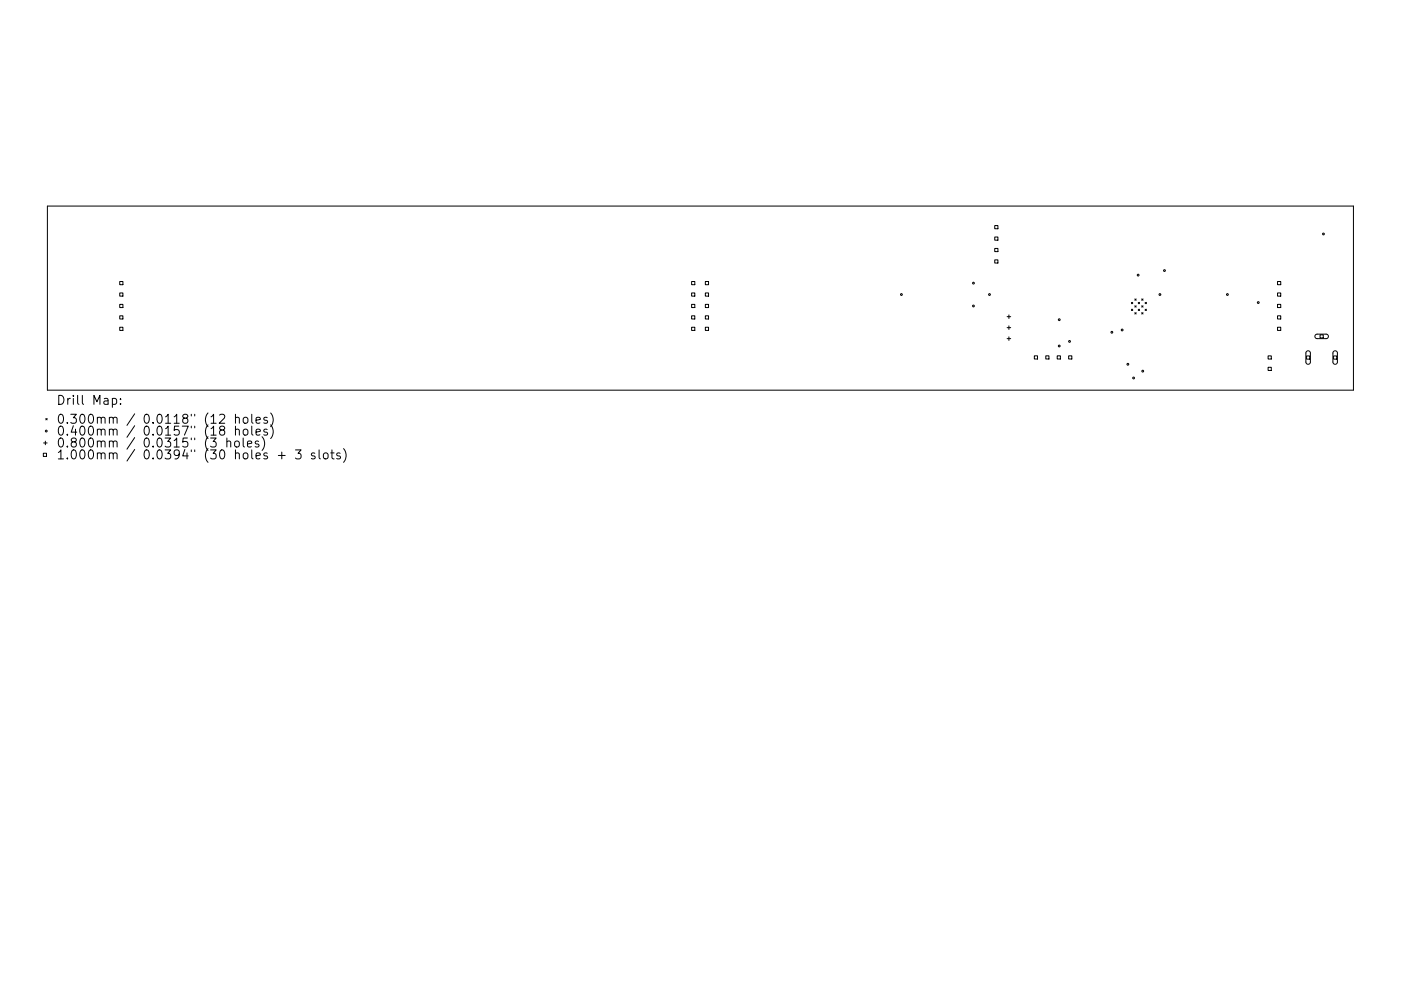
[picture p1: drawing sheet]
<svg xmlns="http://www.w3.org/2000/svg" width="297mm" height="210mm" viewBox="0 0 297 210" stroke-linecap="round" stroke-linejoin="round" font-family="sans-serif">
<defs><g id="words">
<g font-size="2.7">
<text x="11.9" y="85.9">Drill Map:</text>
<text x="11.9" y="89.9">0.300mm / 0.0118&quot; (12 holes)</text>
<text x="11.9" y="92.4">0.400mm / 0.0157&quot; (18 holes)</text>
<text x="11.9" y="94.9">0.800mm / 0.0315&quot; (3 holes)</text>
<text x="11.9" y="97.5">1.000mm / 0.0394&quot; (30 holes + 3 slots)</text>
</g>
</g></defs>
<g fill="none" stroke="#000" stroke-width=".21">
<path d="M10 43.7h277v39.1h-277zM25.4 59.7h.7v.7h-.7zM146.6 59.7h.7v.7h-.7zM149.5 59.7h.7v.7h-.7zM210.9 47.9h.7v.6h-.7zM210.9 50.3h.7v.7h-.7zM210.9 52.7h.7v.7h-.7zM210.9 55.1h.7v.7h-.7zM270.9 59.7h.6v.7h-.6zM25.4 62.2h.7v.6h-.7zM25.4 64.6h.7v.7h-.7zM25.4 67h.7v.7h-.7z"/>
<path d="M25.4 69.4h.7v.7h-.7zM146.6 62.2h.7v.6h-.7zM146.6 64.6h.7v.7h-.7zM146.6 67h.7v.7h-.7zM146.6 69.4h.7v.7h-.7zM149.5 62.2h.7v.6h-.7zM149.5 64.6h.7v.7h-.7zM149.5 67h.7v.7h-.7zM149.5 69.4h.7v.7h-.7zM213.5 67.2h.8M213.5 69.5h.8M213.5 71.8h.8"/>
<path d="M213.9 66.8v.8M213.9 69.1v.8M213.9 71.5v.7M219.3 75.5h.7v.7h-.7zM221.7 75.5h.7v.7h-.7zM224.1 75.5h.7v.7h-.7zM226.6 75.5h.6v.7h-.6zM239.9 64.2l.3 .2M239.9 65.6l.3 .3M240.2 64.2l-.3 .2M240.2 65.6l-.3 .3M240.6 64.9l.3 .3"/>
<path d="M240.6 66.3l.3 .3M240.6 63.4l.3 .3M240.9 63.4l-.3 .3M240.9 64.9l-.3 .3M240.9 66.3l-.3 .3M241.3 65.6l.3 .3M241.3 64.2l.3 .2M241.6 64.2l-.3 .2M241.6 65.6l-.3 .3M242.1 66.3l.2 .3M242.1 64.9l.2 .3M242.1 63.4l.2 .3"/>
<path d="M242.3 63.4l-.2 .3M242.3 64.9l-.2 .3M242.3 66.3l-.2 .3M242.8 65.6l.3 .3M242.8 64.2l.3 .2M243.1 64.2l-.3 .2M243.1 65.6l-.3 .3M268.9 75.5h.6v.7h-.6zM268.9 77.9h.6v.7h-.6zM270.9 62.2h.6v.6h-.6zM270.9 64.6h.6v.7h-.6zM270.9 67h.6v.7h-.6z"/>
<path d="M270.9 69.4h.6v.7h-.6zM277 75.5h.7v.7h-.7zM277 74.6l.5-.1 .3 .3v2.1l-.4 .4-.3-.1-.2-.3v-2zM278.9 71l.3-.1h2.1l.2 .2 .1 .3-.3 .4h-2.1l-.4-.3zM279.9 71h.7v.7h-.7zM282.7 75.5h.7v.7h-.7zM282.7 74.6l.5-.2 .3 .4v2.1l-.3 .4-.4-.1-.2-.3v-2zM9.2 96.2h.7v.6h-.7zM9.2 94h.8M9.6 93.6v.8M9.7 88.8l.3 .3M10 88.8l-.3 .3"/>
<path d="M23.8 84.6l.6-.1 .3 .4v.5l-.1 .3h-.8M25.6 85.6v.2M25.6 84.6v.2M46.6 88.1l.2-.2h.5l.3 .2v.3v.3l-1.1 1.1h1.1M46.9 91.2l-.3-.3v-.3l.3-.2 .6 .1 .1 .3v.2l-.9 .3-.1 .3v.5l.3 .2h.4l.3-.3v-.6l-.3-.2M48.1 93.8l.3-.2 .4 .1 .1 1.1M48.1 92.9v1.9M49.8 93.8l.3-.2 .5 .2 .1 .7-.1 .3h-.5l-.3-.1zM49.9 88.7l.3-.2 .4 .1 .1 1.2M49.9 91.2l.3-.2 .4 .1 .1 1.2M49.9 87.9v1.9M49.9 90.4v1.9"/>
<path d="M51.6 92.9v1.7l.2 .2M51.6 88.7l.3-.2 .6 .2 .1 .7-.2 .3-.5 .1-.3-.2zM51.6 91.2l.3-.2 .6 .2 .1 .8-.2 .2-.5 .1-.3-.2zM52.5 94.2l.9-.2-.1-.3-.6-.1-.2 .2 .1 1h.7M53.4 87.9v1.6l.3 .3M53.4 90.4v1.6l.3 .3M54.3 89.2l.9-.2-.1-.4-.5-.1-.3 .3 .1 .9h.7M54.3 91.7l.9-.2-.1-.4-.5-.1-.3 .3 .1 .9h.7M54.8 93.7l-.4-.1-.3 .2 .1 .3 .6 .2v.5h-.7M55.6 92.7a2.19 2.19 0 0 1 0 2.9M56.7 88.6l-.5-.1-.3 .3 .1 .3 .7 .2v.4h-.8M56.7 91.1l-.5-.1-.3 .3 .1 .3 .7 .2v.4h-.8"/>
<path d="M57.4 87.6a2.19 2.19 0 0 1 0 2.9M57.4 90.1a2.19 2.19 0 0 1 0 2.9M59 96.6h1.5M59.7 95.9v1.5M62.7 95.5h1.1l-.6 .7 .5 .2v.8l-.2 .2h-.6l-.2-.2M66.7 96.2l-.4-.1-.3 .3 .1 .2 .6 .2v.5h-.7M67.7 95.5v1.6l.2 .3M68.7 96.3l.2-.2 .6 .2 .1 .7-.2 .3-.5 .1-.2-.2zM70.1 96.1h.7M70.4 95.5v1.6l.1 .2 .3 .1M72.1 96.2l-.4-.1-.3 .3 .1 .2 .6 .2v.5h-.7M72.8 95.2a2.19 2.19 0 0 1 0 2.9"/>
<circle cx="241.3" cy="58.4" r=".19"/>
<circle cx="246.9" cy="57.4" r=".19"/>
<circle cx="280.6" cy="49.6" r=".19"/>
<circle cx="191.1" cy="62.5" r=".19"/>
<circle cx="206.4" cy="60.1" r=".19"/>
<circle cx="206.4" cy="64.9" r=".19"/>
<circle cx="209.8" cy="62.5" r=".19"/>
<circle cx="224.6" cy="67.8" r=".19"/>
<circle cx="224.6" cy="73.4" r=".19"/>
<circle cx="226.8" cy="72.4" r=".19"/>
<circle cx="235.7" cy="70.5" r=".19"/>
<circle cx="237.9" cy="70" r=".19"/>
<circle cx="239.1" cy="77.3" r=".19"/>
<circle cx="242.3" cy="78.7" r=".19"/>
<circle cx="245.9" cy="62.5" r=".19"/>
<circle cx="260.2" cy="62.5" r=".19"/>
<circle cx="266.8" cy="64.2" r=".19"/>
<circle cx="9.8" cy="91.5" r=".19"/>
<circle cx="240.3" cy="80.2" r=".19"/>
</g>
<use href="#words"/>
</svg>
